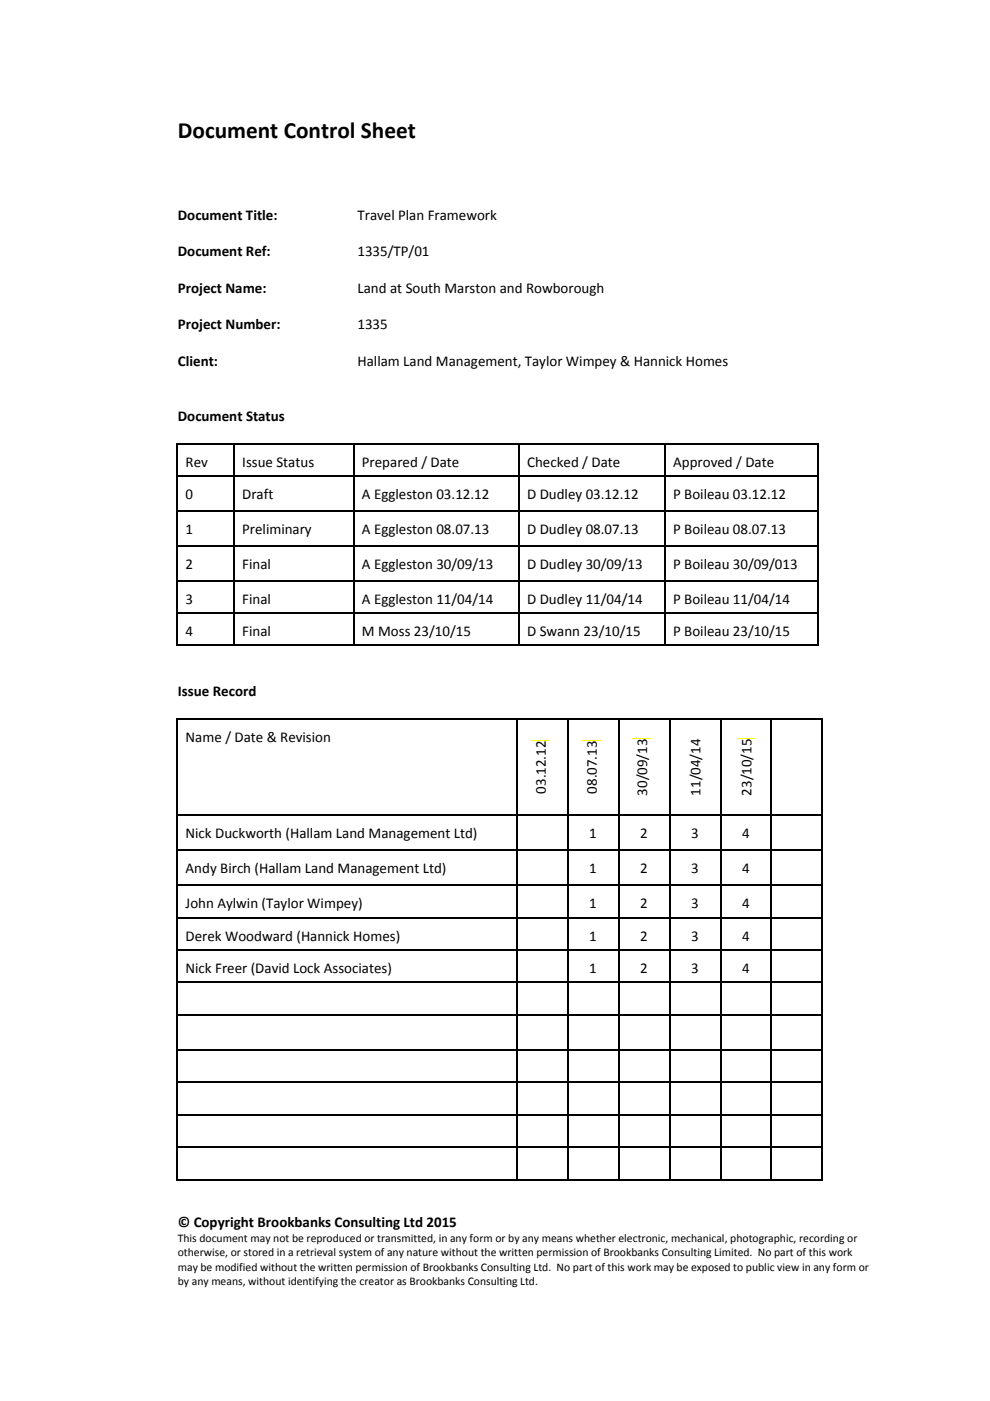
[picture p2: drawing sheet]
<svg xmlns="http://www.w3.org/2000/svg" width="210mm" height="297mm" viewBox="0 0 210 297" stroke-linecap="round" stroke-linejoin="round" font-family="sans-serif">
<defs><g id="words">
<text font-size="4.9" x="37.7" y="29.3">Document Control Sheet</text>
<g font-size="3.2">
<text x="37.7" y="46.6">Document Title:</text>
<text x="75.8" y="46.6">Travel Plan Framework</text>
<text x="37.7" y="54.3">Document Ref:</text>
<text x="75.8" y="54.3">1335/TP/01</text>
<text x="37.7" y="62.1">Project Name:</text>
<text x="75.8" y="62.1">Land at South Marston and Rowborough</text>
<text x="37.7" y="69.8">Project Number:</text>
<text x="75.8" y="69.8">1335</text>
<text x="37.7" y="77.6">Client:</text>
<text x="75.8" y="77.6">Hallam Land Management, Taylor Wimpey &amp; Hannick Homes</text>
<text x="37.7" y="89.2">Document Status</text>
<text x="39.4" y="99">Rev</text>
<text x="51.4" y="99">Issue Status</text>
<text x="76.8" y="99">Prepared / Date</text>
<text x="111.8" y="99">Checked / Date</text>
<text x="142.8" y="99">Approved / Date</text>
<text x="39.4" y="105.8">0</text>
<text x="51.4" y="105.8">Draft</text>
<text x="76.8" y="105.8">A Eggleston 03.12.12</text>
<text x="111.8" y="105.8">D Dudley 03.12.12</text>
<text x="142.8" y="105.8">P Boileau 03.12.12</text>
<text x="39.4" y="113.2">1</text>
<text x="51.4" y="113.2">Preliminary</text>
<text x="76.8" y="113.2">A Eggleston 08.07.13</text>
<text x="111.8" y="113.2">D Dudley 08.07.13</text>
<text x="142.8" y="113.2">P Boileau 08.07.13</text>
<text x="39.4" y="120.6">2</text>
<text x="51.4" y="120.6">Final</text>
<text x="76.8" y="120.6">A Eggleston 30/09/13</text>
<text x="111.8" y="120.6">D Dudley 30/09/13</text>
<text x="142.8" y="120.6">P Boileau 30/09/013</text>
<text x="39.4" y="128">3</text>
<text x="51.4" y="128">Final</text>
<text x="76.8" y="128">A Eggleston 11/04/14</text>
<text x="111.8" y="128">D Dudley 11/04/14</text>
<text x="142.8" y="128">P Boileau 11/04/14</text>
<text x="39.4" y="134.8">4</text>
<text x="51.4" y="134.8">Final</text>
<text x="76.8" y="134.8">M Moss 23/10/15</text>
<text x="111.8" y="134.8">D Swann 23/10/15</text>
<text x="142.8" y="134.8">P Boileau 23/10/15</text>
<text x="37.7" y="147.6">Issue Record</text>
<text x="39.4" y="157.4">Name / Date &amp; Revision</text>
<text x="115.8" y="168.3" transform="rotate(-90 115.8 168.3)">03.12.12</text>
<text x="126.6" y="168.3" transform="rotate(-90 126.6 168.3)">08.07.13</text>
<text x="137.2" y="168.7" transform="rotate(-90 137.2 168.7)">30/09/13</text>
<text x="148.6" y="168.7" transform="rotate(-90 148.6 168.7)">11/04/14</text>
<text x="159.4" y="168.7" transform="rotate(-90 159.4 168.7)">23/10/15</text>
<text x="39.4" y="177.7">Nick Duckworth (Hallam Land Management Ltd)</text>
<text x="125" y="177.7">1</text>
<text x="135.8" y="177.7">2</text>
<text x="146.6" y="177.7">3</text>
<text x="157.4" y="177.7">4</text>
<text x="39.4" y="185.1">Andy Birch (Hallam Land Management Ltd)</text>
<text x="125" y="185.1">1</text>
<text x="135.8" y="185.1">2</text>
<text x="146.6" y="185.1">3</text>
<text x="157.4" y="185.1">4</text>
<text x="39.4" y="192.6">John Aylwin (Taylor Wimpey)</text>
<text x="125" y="192.6">1</text>
<text x="135.8" y="192.6">2</text>
<text x="146.6" y="192.6">3</text>
<text x="157.4" y="192.6">4</text>
<text x="39.4" y="199.5">Derek Woodward (Hannick Homes)</text>
<text x="125" y="199.5">1</text>
<text x="135.8" y="199.5">2</text>
<text x="146.6" y="199.5">3</text>
<text x="157.4" y="199.5">4</text>
<text x="39.4" y="206.3">Nick Freer (David Lock Associates)</text>
<text x="125" y="206.3">1</text>
<text x="135.8" y="206.3">2</text>
<text x="146.6" y="206.3">3</text>
<text x="157.4" y="206.3">4</text>
<text x="37.7" y="260.2">© Copyright Brookbanks Consulting Ltd 2015</text>
</g>
<g font-size="2.5">
<text x="37.7" y="263.4">This document may not be reproduced or transmitted, in any form or by any means whether electronic, mechanical, photographic, recording or</text>
<text x="37.7" y="269.4">may be modified without the written permission of Brookbanks Consulting Ltd. No part of this work may be exposed to public view in any form or</text>
<text x="37.7" y="266.4">otherwise, or stored in a retrieval system of any nature without the written permission of Brookbanks Consulting Limited. No part of this work</text>
<text x="37.7" y="272.4">by any means, without identifying the creator as Brookbanks Consulting Ltd.</text>
</g>
</g></defs>
<g fill="#000">
<path d="M37.5 93.9h.2v.3h-.2zM49.5 93.9h.2v.3h-.2zM74.9 93.9h.3v.3h-.3zM109.9 93.9h.3v.3h-.3zM140.9 93.9h.2v.3h-.2zM173.3 93.9h.3v.3h-.3zM37.5 100.8h.2v.2h-.2zM37.5 108.1h.2v.3h-.2zM37.5 115.5h.2v.3h-.2zM49.5 100.8h.2v.2h-.2zM49.5 108.1h.2v.3h-.2zM49.5 115.5h.2v.3h-.2z"/>
<path d="M74.9 100.8h.3v.2h-.3zM74.9 108.1h.3v.3h-.3zM74.9 115.5h.3v.3h-.3zM109.9 100.8h.3v.2h-.3zM109.9 108.1h.3v.3h-.3zM109.9 115.5h.3v.3h-.3zM140.9 100.8h.2v.2h-.2zM140.9 108.1h.2v.3h-.2zM140.9 115.5h.2v.3h-.2zM173.3 100.8h.3v.2h-.3zM173.3 108.1h.3v.3h-.3zM173.3 115.5h.3v.3h-.3z"/>
<path d="M37.5 123h.2v.2h-.2zM37.5 129.8h.2v.2h-.2zM49.5 123h.2v.2h-.2zM49.5 129.8h.2v.2h-.2zM74.9 123h.3v.2h-.3zM74.9 129.8h.3v.2h-.3zM109.9 123h.3v.2h-.3zM109.9 129.8h.3v.2h-.3zM140.9 123h.2v.2h-.2zM140.9 129.8h.2v.2h-.2zM173.3 123h.3v.2h-.3zM173.3 129.8h.3v.2h-.3z"/>
<path d="M173.3 136.6h.3v.3h-.3zM37.5 152.4h.2v.2h-.2zM109.5 152.4h.2v.2h-.2zM120.3 152.4h.2v.2h-.2zM131.1 152.4h.2v.2h-.2zM141.9 152.4h.3v.2h-.3zM152.7 152.4h.3v.2h-.3zM163.5 152.4h.2v.2h-.2zM174.3 152.4h.3v.2h-.3zM37.5 172.6h.2v.3h-.2zM109.5 172.6h.2v.3h-.2zM120.3 172.6h.2v.3h-.2z"/>
<path d="M131.1 172.6h.2v.3h-.2zM141.9 172.6h.3v.3h-.3zM152.7 172.6h.3v.3h-.3zM163.5 172.6h.2v.3h-.2zM174.3 172.6h.3v.3h-.3zM37.5 180.1h.2v.3h-.2zM37.5 187.5h.2v.3h-.2zM37.5 194.4h.2v.3h-.2zM109.5 180.1h.2v.3h-.2zM109.5 187.5h.2v.3h-.2zM109.5 194.4h.2v.3h-.2zM120.3 180.1h.2v.3h-.2z"/>
<path d="M120.3 187.5h.2v.3h-.2zM120.3 194.4h.2v.3h-.2zM131.1 180.1h.2v.3h-.2zM131.1 187.5h.2v.3h-.2zM131.1 194.4h.2v.3h-.2zM141.9 180.1h.3v.3h-.3zM141.9 187.5h.3v.3h-.3zM141.9 194.4h.3v.3h-.3zM152.7 180.1h.3v.3h-.3zM152.7 187.5h.3v.3h-.3zM152.7 194.4h.3v.3h-.3zM163.5 180.1h.2v.3h-.2z"/>
<path d="M163.5 187.5h.2v.3h-.2zM163.5 194.4h.2v.3h-.2zM174.3 180.1h.3v.3h-.3zM174.3 187.5h.3v.3h-.3zM174.3 194.4h.3v.3h-.3zM37.5 201.3h.2v.3h-.2zM37.5 208.2h.2v.2h-.2zM37.5 215.1h.2v.2h-.2zM109.5 201.3h.2v.3h-.2zM109.5 208.2h.2v.2h-.2zM109.5 215.1h.2v.2h-.2zM120.3 201.3h.2v.3h-.2z"/>
<path d="M120.3 208.2h.2v.2h-.2zM120.3 215.1h.2v.2h-.2zM131.1 201.3h.2v.3h-.2zM131.1 208.2h.2v.2h-.2zM131.1 215.1h.2v.2h-.2zM141.9 201.3h.3v.3h-.3zM141.9 208.2h.3v.2h-.3zM141.9 215.1h.3v.2h-.3zM152.7 201.3h.3v.3h-.3zM152.7 208.2h.3v.2h-.3zM152.7 215.1h.3v.2h-.3zM163.5 201.3h.2v.3h-.2z"/>
<path d="M163.5 208.2h.2v.2h-.2zM163.5 215.1h.2v.2h-.2zM174.3 201.3h.3v.3h-.3zM174.3 208.2h.3v.2h-.3zM174.3 215.1h.3v.2h-.3zM37.5 222.5h.2v.3h-.2zM37.5 229.4h.2v.3h-.2zM37.5 236.2h.2v.3h-.2zM109.5 222.5h.2v.3h-.2zM109.5 229.4h.2v.3h-.2zM109.5 236.2h.2v.3h-.2zM120.3 222.5h.2v.3h-.2z"/>
<path d="M120.3 229.4h.2v.3h-.2zM120.3 236.2h.2v.3h-.2zM131.1 222.5h.2v.3h-.2zM131.1 229.4h.2v.3h-.2zM131.1 236.2h.2v.3h-.2zM141.9 222.5h.3v.3h-.3zM141.9 229.4h.3v.3h-.3zM141.9 236.2h.3v.3h-.3zM152.7 222.5h.3v.3h-.3zM152.7 229.4h.3v.3h-.3zM152.7 236.2h.3v.3h-.3zM163.5 222.5h.2v.3h-.2z"/>
<path d="M163.5 229.4h.2v.3h-.2zM163.5 236.2h.2v.3h-.2zM174.3 222.5h.3v.3h-.3zM174.3 229.4h.3v.3h-.3zM174.3 236.2h.3v.3h-.3zM37.5 243.1h.2v.3h-.2zM109.5 243.1h.2v.3h-.2zM120.3 243.1h.2v.3h-.2zM131.1 243.1h.2v.3h-.2zM141.9 243.1h.3v.3h-.3zM152.7 243.1h.3v.3h-.3zM163.5 243.1h.2v.3h-.2z"/>
<path d="M174.3 243.1h.3v.3h-.3zM174.3 250h.3v.3h-.3z"/>
</g>
<g fill="none" stroke="#000" stroke-width=".25">
<path d="M37.5 94h12M37.6 94.2v6.6M49.6 94.2v6.6M49.7 94h25.2M75 94.2v6.6M75.2 94h34.7M110 94.2v6.6M110.2 94h30.7M141 94.2v6.6M141.1 94h32.2M173.5 94.2v6.6M37.6 101v7.1"/>
<path d="M37.6 108.4v7.1M37.6 115.8v7.2M37.7 100.9h11.8M37.7 108.3h11.8M37.7 115.7h11.8M49.6 101v7.1M49.6 108.4v7.1M49.6 115.8v7.2M49.7 100.9h25.2M49.7 108.3h25.2M49.7 115.7h25.2M75 101v7.1"/>
<path d="M75 108.4v7.1M75 115.8v7.2M75.2 100.9h34.7M75.2 108.3h34.7M75.2 115.7h34.7M110 101v7.1M110 108.4v7.1M110 115.8v7.2M110.2 100.9h30.7M110.2 108.3h30.7M110.2 115.7h30.7M141 101v7.1"/>
<path d="M141 108.4v7.1M141 115.8v7.2M141.1 100.9h32.2M141.1 108.3h32.2M141.1 115.7h32.2M173.5 101v7.1M173.5 108.4v7.1M173.5 115.8v7.2M37.5 136.7h12M37.6 123.2v6.6M37.6 130v6.9M37.7 123.1h11.8"/>
<path d="M37.7 129.9h11.8M49.6 123.2v6.6M49.6 130v6.9M49.7 123.1h25.2M49.7 129.9h25.2M49.7 136.7h25.2M75 123.2v6.6M75 130v6.9M75.2 123.1h34.7M75.2 129.9h34.7M75.2 136.7h34.7M110 123.2v6.6"/>
<path d="M110 130v6.9M110.2 123.1h30.7M110.2 129.9h30.7M110.2 136.7h30.7M141 123.2v6.6M141 130v6.9M141.1 123.1h32.2M141.1 129.9h32.2M141.1 136.7h32.2M173.5 123.2v6.6M173.5 130v6.9M37.5 152.5h72"/>
<path d="M37.6 152.6v20M109.6 152.6v20M109.7 152.5h10.6M120.4 152.6v20M120.5 152.5h10.6M131.2 152.6v20M131.3 152.5h10.6M142 152.6v20M142.2 152.5h10.5M152.8 152.6v20M153 152.5h10.5M163.6 152.6v20"/>
<path d="M163.7 152.5h10.6M174.4 152.6v20M37.6 172.9v7.2M37.7 172.8h71.8M109.6 172.9v7.2M109.7 172.8h10.6M120.4 172.9v7.2M120.5 172.8h10.6M131.2 172.9v7.2M131.3 172.8h10.6M142 172.9v7.2M142.2 172.8h10.5"/>
<path d="M152.8 172.9v7.2M153 172.8h10.5M163.6 172.9v7.2M163.7 172.8h10.6M174.4 172.9v7.2M37.6 180.4v7.1M37.6 187.8v6.6M37.6 194.7v6.6M37.7 180.2h71.8M37.7 187.7h71.8M37.7 194.5h71.8M109.6 180.4v7.1"/>
<path d="M109.6 187.8v6.6M109.6 194.7v6.6M109.7 180.2h10.6M109.7 187.7h10.6M109.7 194.5h10.6M120.4 180.4v7.1M120.4 187.8v6.6M120.4 194.7v6.6M120.5 180.2h10.6M120.5 187.7h10.6M120.5 194.5h10.6M131.2 180.4v7.1"/>
<path d="M131.2 187.8v6.6M131.2 194.7v6.6M131.3 180.2h10.6M131.3 187.7h10.6M131.3 194.5h10.6M142 180.4v7.1M142 187.8v6.6M142 194.7v6.6M142.2 180.2h10.5M142.2 187.7h10.5M142.2 194.5h10.5M152.8 180.4v7.1"/>
<path d="M152.8 187.8v6.6M152.8 194.7v6.6M153 180.2h10.5M153 187.7h10.5M153 194.5h10.5M163.6 180.4v7.1M163.6 187.8v6.6M163.6 194.7v6.6M163.7 180.2h10.6M163.7 187.7h10.6M163.7 194.5h10.6M174.4 180.4v7.1"/>
<path d="M174.4 187.8v6.6M174.4 194.7v6.6M37.6 201.6v6.6M37.6 208.4v6.7M37.6 215.3v7.2M37.7 201.4h71.8M37.7 208.3h71.8M37.7 215.2h71.8M109.6 201.6v6.6M109.6 208.4v6.7M109.6 215.3v7.2M109.7 201.4h10.6"/>
<path d="M109.7 208.3h10.6M109.7 215.2h10.6M120.4 201.6v6.6M120.4 208.4v6.7M120.4 215.3v7.2M120.5 201.4h10.6M120.5 208.3h10.6M120.5 215.2h10.6M131.2 201.6v6.6M131.2 208.4v6.7M131.2 215.3v7.2M131.3 201.4h10.6"/>
<path d="M131.3 208.3h10.6M131.3 215.2h10.6M142 201.6v6.6M142 208.4v6.7M142 215.3v7.2M142.2 201.4h10.5M142.2 208.3h10.5M142.2 215.2h10.5M152.8 201.6v6.6M152.8 208.4v6.7M152.8 215.3v7.2M153 201.4h10.5"/>
<path d="M153 208.3h10.5M153 215.2h10.5M163.6 201.6v6.6M163.6 208.4v6.7M163.6 215.3v7.2M163.7 201.4h10.6M163.7 208.3h10.6M163.7 215.2h10.6M174.4 201.6v6.6M174.4 208.4v6.7M174.4 215.3v7.2M37.6 222.8v6.6"/>
<path d="M37.6 229.7v6.5M37.6 236.5v6.6M37.7 222.6h71.8M37.7 229.5h71.8M37.7 236.4h71.8M109.6 222.8v6.6M109.6 229.7v6.5M109.6 236.5v6.6M109.7 222.6h10.6M109.7 229.5h10.6M109.7 236.4h10.6M120.4 222.8v6.6"/>
<path d="M120.4 229.7v6.5M120.4 236.5v6.6M120.5 222.6h10.6M120.5 229.5h10.6M120.5 236.4h10.6M131.2 222.8v6.6M131.2 229.7v6.5M131.2 236.5v6.6M131.3 222.6h10.6M131.3 229.5h10.6M131.3 236.4h10.6M142 222.8v6.6"/>
<path d="M142 229.7v6.5M142 236.5v6.6M142.2 222.6h10.5M142.2 229.5h10.5M142.2 236.4h10.5M152.8 222.8v6.6M152.8 229.7v6.5M152.8 236.5v6.6M153 222.6h10.5M153 229.5h10.5M153 236.4h10.5M163.6 222.8v6.6"/>
<path d="M163.6 229.7v6.5M163.6 236.5v6.6M163.7 222.6h10.6M163.7 229.5h10.6M163.7 236.4h10.6M174.4 222.8v6.6M174.4 229.7v6.5M174.4 236.5v6.6M37.5 250.1h72M37.6 243.4v6.9M37.7 243.2h71.8M109.6 243.4v6.9"/>
<path d="M109.7 243.2h10.6M109.7 250.1h10.6M120.4 243.4v6.9M120.5 243.2h10.6M120.5 250.1h10.6M131.2 243.4v6.9M131.3 243.2h10.6M131.3 250.1h10.6M142 243.4v6.9M142.2 243.2h10.5M142.2 250.1h10.5M152.8 243.4v6.9"/>
<path d="M153 243.2h10.5M153 250.1h10.5M163.6 243.4v6.9M163.7 243.2h10.6M163.7 250.1h10.6M174.4 243.4v6.9"/>
</g>
<path d="M112.8 157h3.9M123.6 157h3.9M134.2 156.6h3.9M156.3 156.6h4" fill="none" stroke="#ff0" stroke-width=".21"/>
<use href="#words"/>
</svg>
